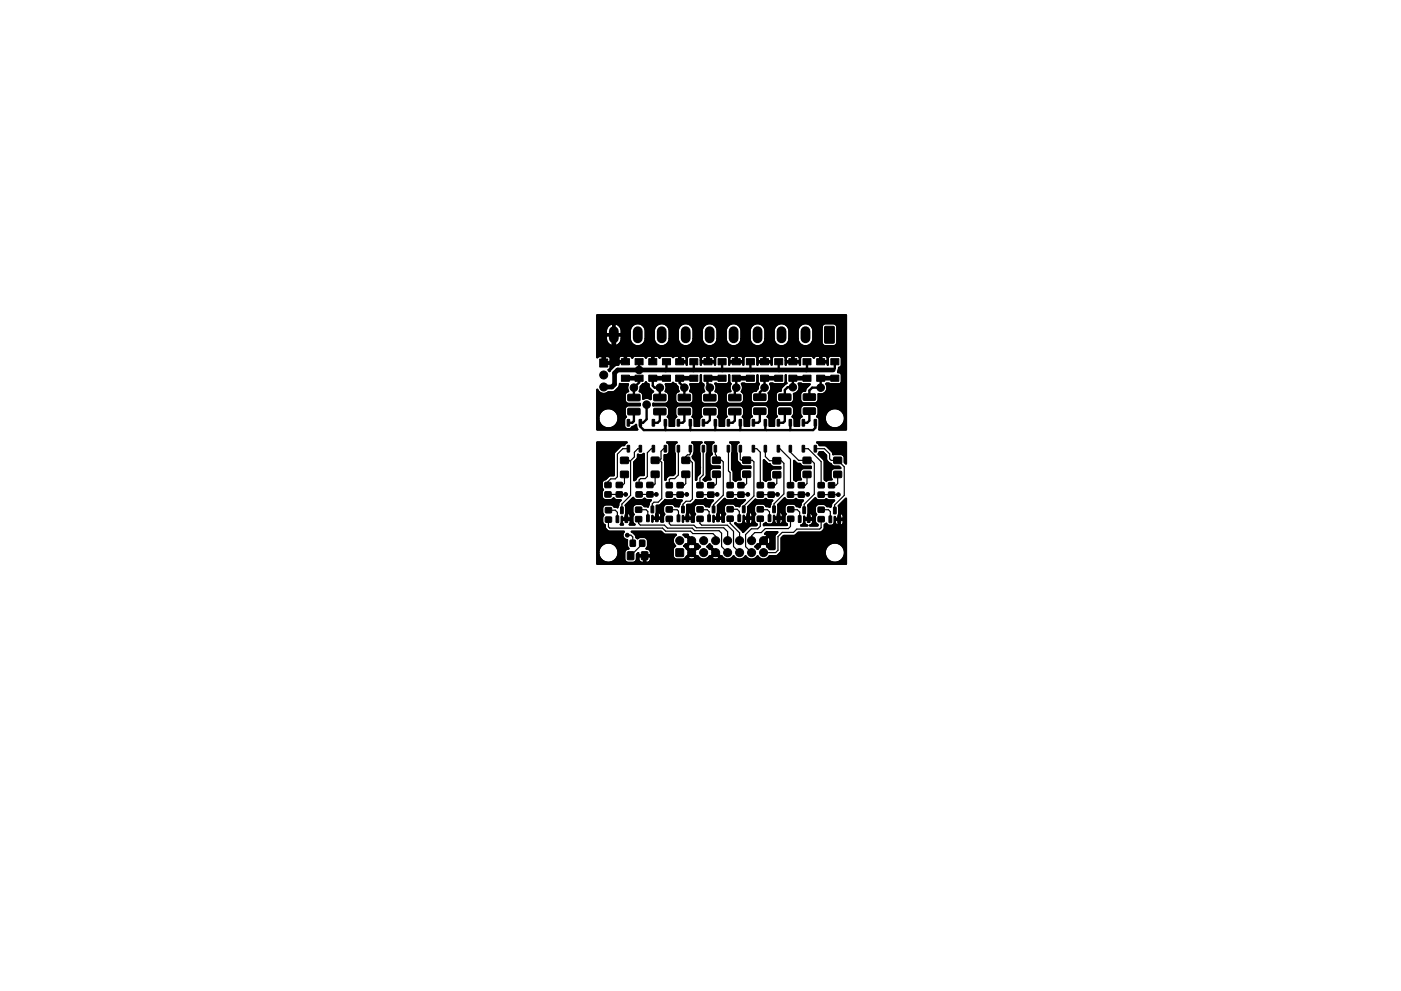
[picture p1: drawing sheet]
<svg xmlns="http://www.w3.org/2000/svg" width="297mm" height="210mm" viewBox="0 0 297 210" stroke-linecap="round" stroke-linejoin="round" font-family="sans-serif">
<g fill="#000" stroke="#000" stroke-width=".21">
<path d="M127.2 76.2h1.6v1.7h-1.6zM131.8 76.1h1.7v1.3h-1.7zM134.6 76.1h1.7v1.3h-1.7zM134.6 79.6h1.7v1.3h-1.7zM137.5 76.1h1.7v1.3h-1.7zM140.5 76.1h1.7v1.3h-1.7zM140.5 79.6h1.7v1.3h-1.7zM143.2 76.1h1.7v1.3h-1.7zM146.2 76.1h1.7v1.3h-1.7zM146.2 79.6h1.7v1.3h-1.7zM149.2 76.1h1.7v1.3h-1.7zM152.2 76.1h1.7v1.3h-1.7z"/>
<path d="M152.2 79.6h1.7v1.3h-1.7zM155.2 76.1h1.7v1.3h-1.7zM158.2 76.1h1.7v1.3h-1.7zM158.2 79.6h1.7v1.3h-1.7zM161.3 76.1h1.6v1.3h-1.6zM164.3 76.1h1.6v1.3h-1.6zM164.3 79.6h1.6v1.3h-1.6zM167.3 76.1h1.6v1.3h-1.6zM170.3 76.1h1.7v1.3h-1.7zM170.3 79.6h1.7v1.3h-1.7zM173.2 76.1h1.7v1.3h-1.7zM176.2 76.1h1.7v1.3h-1.7z"/>
<path d="M176.2 79.6h1.7v1.3h-1.7zM174.9 69.3l1.7-.1 .3 .2v3.2l-.2 .2h-1.6l-.3-.1zM126.5 66.8h52.9l.1 24.4h-5.9l.1-2.2-.2-.3h1.5a2.01 2.01 0 0 0 2.9 1.8 2.01 2.01 0 0 0 .3-3.4 2.01 2.01 0 0 0-3.2 1.4v.2h-1.5l-.4-.2 .3-.7v-1.1l-.4-.6-2.6-.1-.5 .3-.1 .3v1.2l.3 .5-.6 .7v1.4l-1 .1-.1-.1v-1.4l-.5-.6 .3-.6v-1.2l-.1-.3-.6-.3h-2.3l-.5 .3-.1 .3v1.3l.2 .5-.5 .5-.1 1.5-1 .1-.1-.1v-1.4l-.5-.6 .3-.6v-1.2l-.1-.3-.6-.3h-2.3l-.5 .3-.1 .3v1.3l.2 .5-.5 .5-.1 1.5-1 .1-.1-.1v-1.4l-.4-.6 .2-.6v-1.1l-.1-.3-.6-.3h-2.2l-.4 .2-.3 .4v1.2l.2 .5-.6 .6v1.4l-1 .1-.1-.1v-1.4l-.4-.6 .2-.5v-1.2l-.1-.3-.6-.3h-2.2l-.4 .2-.3 .4v1.3l.2 .4-.6 .6v1.4l-1 .1-.1-.1v-1.4l-.5-.6 .2-.6v-1.1l-.1-.3-.5-.3h-2.3l-.4 .2-.3 .4v1.2l.2 .5-.5 .6v1.4l-1 .1-.1-.1v-1.4l-.4-.6 .2-.6v-1.1l-.1-.3-.5-.3h-2.7l.1-.6 2.5 .1 .6-.3 .1-.4v-1.2l-.3-.4-.4-.2 .2-.9-.2-.7 .1-.1h1.2l.4-.3 .6 .3 .5 .6 .2 1-.4 .3-.3 .4v1.2l.1 .4 .6 .3h2.2l.4-.2 .3-.4v-1.3l-.3-.4-.4-.2 .2-.9-.2-.7 2.1-.2 .2-.3v-1.5l.2 .1v1.4l.5 .5v1l.2 .5-.4 .3-.3 .5v1.1l.1 .4 .6 .3h2.2l.4-.2 .3-.4v-1.2l-.3-.5-.4-.2v-.2a1.58 1.58 0 0 0-.1-1.6h2.7l.3-.3v-1.4l.1-.1 .1 .1v1.4l.3 .5a1.29 1.29 0 0 0 0 1.4l-.1 .2a.77 .77 0 0 0-.9 .7v1.2l.4 .5 2.6 .1 .5-.3 .1-.4v-1.2l-.4-.6a1.55 1.55 0 0 0 0-1.5v-.2l.2-.1 .8 .1 2-.1 .3-.3v-1.4l.2-.1v1.5l.3 .5-.2 1-.5 .5-.6 .1-.4 .4v1.6l.6 .4 2.6-.1 .4-.5v-1.6a1.32 1.32 0 0 0 .3-1.7v-.2l.2-.1 .8 .1 2-.1 .3-.3v-1.4h.2l.2 1.8-1.1 .9-.2 .7-.7 .2-.3 .5v1.2l.3 .4 .3 .2 2.6-.1 .4-.5v-1.4l.6-.2a1.31 1.31 0 0 0 .4-1.8l.2-.2 2.4 .2-.8 .9-.2 .6-.6 .1-.4 .4v1.4l.4 .5h2.8l.4-.5 .1-1.4a1.37 1.37 0 0 0 1.6-.5 1.37 1.37 0 0 0 0-1.6l.6-.1 .4 .1h1.8l.4-.3 .1-1.6-.3-.4-.5-.2 .2-.9 .4-.2 .2-.3v-1.5l-.3-.4h-2.2l-.3 .4v1.4l-.1 .1-.1-.1v-.4l-1.6-.1-.1-.4h1.7l-.1-.5-.2-.4h-.8v.9h-.6v-.9h-.7l-.4 .4-.6-.4h-1.8l-.3 .1-.3 1.8-.1-.1-.1-.4h-2.6l-.1 .4h-.2v-.9h3l-.1-.5-.2-.4h-.8v.9h-.6v-.9h-.7l-.3 .3-.1 .6h-.2l-.1-.6-.4-.3h-1.8l-.3 .1-.3 1.8-.1-.1-.1-.4h-2.6l-.1 .4h-.2v-.9h3l-.1-.5-.2-.4h-.8v.9h-.6v-.9h-.7l-.3 .3-.1 .6h-.2l-.1-.6-.4-.3h-1.8l-.3 .1-.3 1.8-.1-.1-.1-.4h-2.6l-.1 .4h-.2v-.9h3l-.1-.5-.2-.4h-.8v.9h-.6v-.9h-.7l-.3 .3-.1 .6h-.2l-.1-.6-.4-.3h-1.8l-.3 .1-.2 1.8-.2-.1-.1-.4h-2.6l-.1 .4-.1 .1-.1-.1v-.9h2.9v-.7l-.3-.2h-.7v.9h-.6v-.9h-.7l-.3 .3-.1 .6h-.2v-.5l-.3-.4h-2l-.5 .4v1.4l-.1 .1-.1-.5-1.6-.1-.1-.4h1.7l-.1-.6-.3-.3h-.7v.9h-.6v-.9h-.7l-.4 .3-.4-.3h-1.9l-.5 .4-.5-.4h-.7v1.3l-.4 .1-.2-.1v-1.3h-.7l-.4 .4-.5-.4h-1.9l-.5 .4-.5-.4h-.7l-.1 1.3-1.6 .1v.4l-.8 .3-1.2 1.2-.3-.4 .4-.5 .1-.7h-1.6l-.1-.5h1.6l.1-.3h2.9v-.9l-.9 .1-.2 .8h-1.8l-.1-.4-.2-.4h-.8v1.1h-.6v-1.1h-.7l-.5 .2v-4.1h2.1a1.5 1.5 0 0 0 1.3 1.5h.5a1.49 1.49 0 0 0 1.3-1.4h2a1.55 1.55 0 0 0 1.5 1.4 1.55 1.55 0 0 0 1.6-1.5l2 .1a1.55 1.55 0 0 0 1.5 1.4 1.55 1.55 0 0 0 1.5-1.5l2 .1a1.55 1.55 0 0 0 1.6 1.4 1.55 1.55 0 0 0 1.5-1.5l2 .1a1.55 1.55 0 0 0 1.6 1.4 1.55 1.55 0 0 0 1.5-1.5l2 .1a1.55 1.55 0 0 0 1.5 1.4 1.55 1.55 0 0 0 1.6-1.5l2 .1a1.55 1.55 0 0 0 1.5 1.4 1.55 1.55 0 0 0 1.6-1.5l2 .1a1.55 1.55 0 0 0 1.5 1.4 1.55 1.55 0 0 0 1.5-1.5l2 .1a1.55 1.55 0 0 0 1.6 1.4 1.55 1.55 0 0 0 1.5-1.4v-1.9l-.2-.6h2.2v3.2l.2 .5 .5 .2h2l.4-.6v-3.3l-.2-.4-.5-.3h-1.8l-.4 .3-.2 .4h-2.2a1.55 1.55 0 0 0-1.7-.6 1.55 1.55 0 0 0-1.2 1.4v1.6h-2v-1.6a1.55 1.55 0 0 0-1.5-1.5 1.55 1.55 0 0 0-1.5 1.5v1.6h-2v-1.6a1.55 1.55 0 0 0-1.6-1.5 1.55 1.55 0 0 0-1.5 1.5v1.6h-2v-1.6a1.55 1.55 0 0 0-1.5-1.5 1.55 1.55 0 0 0-1.6 1.5v1.6h-2v-1.6a1.55 1.55 0 0 0-1.5-1.5 1.55 1.55 0 0 0-1.6 1.5v1.6h-2v-1.6a1.55 1.55 0 0 0-1.5-1.5 1.55 1.55 0 0 0-1.6 1.5v1.6h-2v-1.6a1.55 1.55 0 0 0-1.5-1.5 1.55 1.55 0 0 0-1.5 1.5v1.6h-2v-1.6a1.55 1.55 0 0 0-1.6-1.5 1.55 1.55 0 0 0-1.5 1.5v1.6h-2v-.5h-1.3v2h-.5v-2h-1.3v.5h-2.1v-1h5.2v-.6a1.5 1.5 0 0 0-1.3-1.4v2h-.5v-2.1a1.54 1.54 0 0 0-1.3 1.5v.6h-2.1zM126.5 82.6h.2a1.47 1.47 0 0 0 2.3 .5l1.3-.2 .8-.8 .3-.8 1.9 .2-.2 .7 .2 .8-.4 .3-.3 .4v1.4l.6 .5h2.5l.1 .4-.1 .1h-2.5l-.5 .3-.1 .3v1.1l.2 .6-.4 .6v1.4l.4 .5h.7l1.4-.9 .3 1.2h-8.6l-.1-.1v-2.4h.5a2.01 2.01 0 0 0 2.9 1.8 2.01 2.01 0 0 0 .3-3.4 2.01 2.01 0 0 0-3.2 1.4v.2h-.5zM126.5 93.8h6.5l-.6 .7-.8 .2-1.3 1.4-.1 4.8-1 .1-.8 .8-.4 .1-.3 .6v.9l.3 .5-.3 .5v.9l.3 .5 .4 .2h1.1l.6-.4 .4 .3 1.1 .1 .1 .2-.4 .5-.3 1.1-.8-.2-.6-.5-1.2 .1-.4 .2-.2 .3v.9l.3 .6-.3 .5 .1 1.2 .4 .4 .2 .9 .5 .4 3.3 .1 .1 .1a.99 .99 0 0 0-.2 1.1 .99 .99 0 0 0 .9 .6v1.4l.2 .6a.9 .9 0 0 0-.8 .6v1.6l.3 .4 .4 .2 1.3-.1 .3-.2 .1-.4h.6l.1 .4 .5 .3 1.4-.1 .3-.4 .1-.6h-1v1.1h-.5v-1.1h-.9v.4h-.6v-1l.4-.4 .2 .5h2.4v-.5a.9 .9 0 0 0-.9-.7l.3-.7v-1.1l-.2-.4-.5-.3-.9 .1-.4 .1a.36 .36 0 0 1-.4 0 .36 .36 0 0 1-.1-.4l-.2-.3-.7-.6v-.2h6.3l.7 .6h2.4l.1 .2a1.45 1.45 0 0 0-.1 2.4l-.4 .3-.1 .4v1.4l.2 .4 .5 .2h1.3l.5-.2h.6a1.29 1.29 0 0 0 1.5 0l-.8-.8-.7 .8h-.6l1-1.2-1.3-1.4h.9l.1 .2-.1 .1 .8 .8 .7-.8-.1-.1 .1-.2-.8-.7-.7 .7h-.9l.3-.4 .2 .1 .8-.8-.8-.7h-.2l-.5-.5 .1-.2 1 .1v.2l1.9 1.9 .2-.1 .5 .5-.5 .6h-.2l-.8 .7 .8 .8 .1-.1a1.54 1.54 0 0 0 2.1 .5h1a1.29 1.29 0 0 0 1.5 0l-.8-.8-.7 .8h-1l.4-.5 .2 .1 .8-.8-.8-.7-.2 .1-.5-.6 .5-.6 .7 .5-.1 .2 1.8 1.9 .2-.1a1.41 1.41 0 0 0 2.4 .1l.1-.1a1.56 1.56 0 0 0 2 .5l.5-.5a1.56 1.56 0 0 0 2 .5l.6-.5a1.56 1.56 0 0 0 2 .5l.5-.5 1.6-.1 .7-.6h9.6a2.01 2.01 0 0 0 2.9 1.8 2.01 2.01 0 0 0 .3-3.4 2.01 2.01 0 0 0-3.2 1.4v.2h-9.6l.2-.4v-2.7l.5-.5h2.3l.8-.7h4.8l.6-.6 .2-1 .4-.3 .6 .4h.7l.4-.6h.2l.2 .4 .4 .2 .8-.1 .2-.3 .1-.6h-.6v1h-.5v-1h-.6v.4h-.2v-1.1l.2-.1 .1 .3h1.6l-.1-.6-.5-.4v1h-.5l.1-.9-.1-1.7 1.7-1.6v14h-52.8l-.1-.1v-2.4h.5a2.01 2.01 0 0 0 2.9 1.8 2.01 2.01 0 0 0 .3-3.4 2.01 2.01 0 0 0-3.2 1.4v.2h-.5zM131.6 97h1.6v1.3h-1.6zM131.6 100h1.6v1.3h-1.6zM133 94.5l.5 .1-.1 1.3-.4-.1zM133 89l.5 .1-.1 1.3-.4-.1zM133.1 86.7l2.5-.1 .1 .3v1l-.2 .1h-2.3l-.1-.2zM133.1 83.7h2.5l.1 .2v1l-.2 .2-2.3-.1-.1-.2zM131.8 79.6h1.7v1.3h-1.7z"/>
<path d="M135.5 94.5l.5 .1v1.3l-.5-.1zM135.5 89l.5 .1v1.3l-.5-.1zM135.2 96.4h.8l.5-.2 .1 .1v4.5l-.1 .1-1 .1-.7 .8-.4 .2-.1-3.9 .8-.9zM136.2 81.4l.4-.1 .4-.3 .6 .5 .2 .8 .8 .7-.5 .6v1.1l-.2 .1a1.36 1.36 0 0 0-1.5-.1l-.2-.1v-1l-.7-.5 .2-1.1zM138.3 94.5l.5 .1-.1 1.3-.4-.1zM138.3 89l.5 .1-.1 1.3-.4-.1zM138.6 86.7l2.5-.1 .1 .3v1l-.2 .1h-2.3l-.1-.2zM138.6 83.7h2.5l.1 .2v1l-.2 .2-2.3-.1-.1-.2zM137.5 79.6h1.7v1.3h-1.7zM138.1 97h1.6v1.3h-1.6zM138.1 100h1.6v1.3h-1.6zM140.8 94.5l.5 .1v1.3l-.5-.1z"/>
<path d="M140.8 89l.5 .1v1.3l-.5-.1zM141.4 93.8l2.1-.1 .1 .2-.4 .3-.2 .3v1.4l.2 .4v4.2l-.4 .4-1 .1-.5 .7a.18 .18 0 0 1-.1 .2 .18 .18 0 0 1-.3-.1v-3.7l-.2-.5 .1-1 .8-.3 .3-.4v-1.4l-.2-.3-.4-.2zM143.6 94.5l.5 .1-.1 1.3-.4-.1zM143.6 89l.5 .1-.1 1.3-.4-.1zM143.8 86.7l2.5-.1 .1 .3v1l-.2 .1h-2.3l-.1-.2zM143.8 83.7h2.5l.1 .2v1l-.2 .2-2.3-.1-.1-.2zM143.2 79.6h1.7v1.3h-1.7zM144.6 97h1.6v1.3h-1.6zM144.6 100h1.6v1.3h-1.6zM146.1 94.5l.5 .1v1.3l-.5-.1zM146.1 89l.5 .1v1.3l-.5-.1zM146.7 93.8l2.1-.1 .1 .2-.4 .3-.2 .3 .2 5.9-.6 .7-.2 .7-.1 .1-.2-.1v-3.8l-.6-.7-.1-.4 .5-1v-1.4l-.2-.3-.4-.2z"/>
<path d="M148.9 94.5l.5 .1-.1 1.3-.4-.1zM148.9 89l.5 .1-.1 1.3-.4-.1zM149.2 86.7h2.5l.1 .2v1l-.2 .2-2.3-.1-.1-.2zM149.2 83.7h2.5l.1 .2v1l-.2 .2h-2.3l-.1-.3zM149.2 79.6h1.7v1.3h-1.7zM149.4 93.8h2l-.5 .7v1.4l.1 .5-.5 .6v1.3l.5 .5 1.6 .1 .1 .1-.1 .4h-1.4l-.4 .2-.3 .5v1.1l.3 .6-.7 .1-.6 .3-.5-.4 .7-1v-4.5l.2-.4v-1.4l-.1-.3-.4-.2zM151.4 94.5l.5 .1v1.3l-.5-.1zM151.4 89l.5 .1v1.3l-.5-.1zM151.1 97h1.6v1.3h-1.6zM151.1 100h1.6v1.3h-1.6zM154.2 94.5l.5 .1-.1 1.3-.4-.1zM154.2 89l.5 .1-.1 1.3-.4-.1z"/>
<path d="M154.5 86.7l2.5-.1 .1 .3v1l-.2 .1h-2.3l-.1-.2zM154.5 83.7h2.5l.1 .2v1l-.2 .2-2.3-.1-.1-.2zM154.7 93.8h2l-.5 .7 .2 3.2 1 1.1 1.7 .1 .1 .1-.1 .4h-1.5l-.4 .2-.3 .5v1.1l.3 .6-.9 .1-.3 .3-.6-.4v-1.7l-.3-.5 .1-5.1-.1-.3-.4-.2zM156.7 94.5l.5 .1v1.3l-.5-.1zM156.7 89l.5 .1v1.3l-.5-.1zM155.2 79.6h1.7v1.3h-1.7zM157.5 97h1.6v1.3h-1.6zM157.5 100h1.6v1.3h-1.6zM159.5 94.5l.5 .1-.1 1.3-.4-.1zM159.5 89l.5 .1-.1 1.3-.4-.1zM159.8 86.6h2.5l.1 .2v1l-.2 .2-2.3-.1-.1-.2zM159.8 83.6h2.5l.1 .2v1l-.2 .2h-2.3l-.1-.3z"/>
<path d="M161.9 97.6l.1-.1 .8 .8 .5 .1 .5 .5 1.6 .1 .2 .1-.1 .4h-1.5l-.4 .2-.3 .5 .2 1.6-.8 .1-.3 .3-.6-.4zM162 94.5l.5 .1v1.3l-.5-.1zM162 89l.5 .1v1.3l-.5-.1zM161.3 79.6h1.6v1.3h-1.6zM164.8 94.5l.5 .1-.1 1.3-.4-.1zM164.8 89l.5 .1-.1 1.3-.4-.1zM163.9 97.1h1.6v1.3h-1.6zM165.1 86.6h2.5l.1 .2v1l-.2 .2-2.3-.1-.1-.2zM165.1 83.6h2.5l.1 .2v1l-.2 .2h-2.3l-.1-.3zM167.3 94.5l.5 .1v1.3l-.5-.1zM167.3 89l.5 .1v1.3l-.5-.1zM168.3 97.7h.1l.7 .6h.6l.5 .5 1.7 .1 .1 .1-.1 .4h-1.5l-.4 .2-.3 .5v1.2l.2 .5-.8 .1-.3 .3-.6-.4z"/>
<path d="M167.3 79.6h1.6v1.3h-1.6zM170.1 94.5l.5 .1-.1 1.3-.4-.1zM170.1 89l.5 .1-.1 1.3-.4-.1zM170.3 86.6l2.5-.1 .1 .3v1l-.2 .1h-2.3l-.1-.2zM170.3 83.6h2.5l.1 .2v1l-.2 .2-2.3-.1-.1-.2zM170.3 97h1.6v1.3h-1.6zM170.3 100h1.6v1.3h-1.6zM172.6 94.5l.5 .1v1.3l-.5-.1zM172.6 89l.5 .1v1.3l-.5-.1zM173.7 95.9h.9l.6 .6 .1 1.2 1.2 1 .3 .2h1.2l.3 .4-.1 .1h-1.4l-.4 .3-.2 .3v1.2l.2 .6-.7 .1-.5 .2-.4-.3-.1-4-1.3-1.4zM173.2 79.6h1.7v1.3h-1.7zM176.8 97h1.6v1.3h-1.6z"/>
<path d="M176.8 100h1.6v1.3h-1.6zM173.2 93.8h6.2l.1 4.6h-.2l-.3-.3v-1l-.3-.5-.4-.1h-1.7l-.2-.6-1.2-1.2-1.5-.2-.6-.5zM128.3 104.4h1.2v1h-1.2zM128.3 102.4h1.2v1h-1.2zM128.4 109.7h1.2v1.1h-1.2zM128.4 107.7h1.2v1.1h-1.2zM130.6 109.5h.6l-.1 1.4-.5-.1zM130.7 104.4h1.2v1h-1.2zM130.7 102.4h1.2v1h-1.2zM131.6 107.6h.5v1.4l-.5-.1zM132.5 109.5h.6l-.1 1.4-.5-.1zM133.6 114.6h1.1v1.3h-1.1z"/>
<path d="M132.6 107.1l1.6-1.6 .7 .5h1.2l.6-.3 .5 .3 .9 .1-.4 .6-.3 .9-.8-.1-.3-.3-.4-.2-1.1 .1-.4 .2-.2 .3v.9l.3 .6-.3 .5v.9l.2 .5 .3 .2-.1 .2h-1.2l.2-1h-1.6l.2 .9h-.7l.2-.5 .1-1.3 .2 .1v.3h1.6v-.6l-.5-.4v1h-.6l.2-1zM133.1 117.1h1.2v1.6h-1.2zM134.8 109.6h1.2v1.1h-1.2zM134.8 107.6h1.2v1.1h-1.2zM134.9 104.4h1.2v1h-1.2zM134.9 102.4h1.2v1h-1.2zM135.6 114.6h1.1v1.3h-1.1zM137.1 109.3h.6l-.1 1.4-.5-.1zM137.2 104.4h1.2v1h-1.2zM137.2 102.4h1.2v1h-1.2zM136 117.1h1.3v1.6h-1.3zM138.1 107.4h.5l-.1 1.4-.5-.1z"/>
<path d="M139 109.3h.6l-.1 1.4-.5-.1zM141.3 109.6h1.2v1h-1.2zM141.3 107.6h1.2v1h-1.2zM141.3 104.4h1.2v1.1h-1.2zM141.3 102.4h1.2v1.1h-1.2zM139.2 107.2l.7-.1 1.1-1.2 1.5 .1 .6-.3 .5 .3 1.1 .1-.4 .6-.4 .9-.8-.1-.3-.4-.4-.1h-1.1l-.4 .3-.2 .3v.9l.3 .6-.3 .5-.1 1.2h-.5v-.6h-1.6l-.1 .5h-.2l.1-1.4 .2 .1v.3h1.6l-.1-.6-.5-.4v1h-.5zM143.3 116.5h1.6v1.5h-1.6zM143.6 109.3h.5v1.4l-.5-.1zM143.6 104.4h1.2v1.1h-1.2zM143.6 102.4h1.2v1.1h-1.2zM144.5 107.4h.6l-.1 1.4-.5-.1zM145.5 109.3h.5v1.4l-.5-.1z"/>
<path d="M147.8 104.4h1.2v1.1h-1.2zM147.8 102.4h1.2v1.1h-1.2zM147.8 109.6h1.2v1h-1.2zM147.8 107.6h1.2v1h-1.2zM145.7 107l1-.1 .8-.9h1.5l.6-.3 .5 .3 1.2 .1-.5 .7-.4 .8-.8-.1-.6-.5h-1.2l-.4 .3-.2 .3v.9l.3 .6-.3 .5-.1 1.2h-.5l-.1-.6h-1.5l-.1 .5h-.2v-1.3h.2l.1 .3h1.6l-.1-.6-.5-.4v1h-.5l.1-2.5zM150.1 109.3h.5l-.1 1.4-.4-.1zM150.1 104.4h1.2v1.1h-1.2zM150.1 102.4h1.2v1.1h-1.2zM151 107.4h.6l-.1 1.4-.5-.1zM152 109.3h.5l-.1 1.4-.4-.1zM153.6 105.7l.7 .4 1.1-.1 .6-.3 .5 .3h1.4l.1 .1-1 1-.2 .5-.8-.2-.6-.4-1.1-.1-.4 .2-.3 .5v1l.3 .4-.3 .5v1.3h-.5l-.1-.6h-1.5l-.1 .5-.2 .1v-1.5l.2 .1v.3h1.6v-.6l-.5-.4v1h-.5l.1-2.5zM154.2 109.5h1.2v1.1h-1.2z"/>
<path d="M154.2 107.5h1.2v1.1h-1.2zM154.2 104.4h1.2v1.1h-1.2zM154.2 102.4h1.2v1.1h-1.2zM156.5 109.2l.5 .1-.1 1.4-.4-.1zM156.5 104.4h1.2v1.1h-1.2zM156.5 102.4h1.2v1.1h-1.2zM157.4 107.4h.6l-.1 1.4-.5-.1zM158.4 109.2l.5 .1-.1 1.4-.4-.1zM160.6 109.5h1.2v1.1h-1.2zM160.6 107.5h1.2v1.1h-1.2zM160.6 104.4h1.2v1.1h-1.2zM160.6 102.4h1.2v1.1h-1.2z"/>
<path d="M160.1 105.9l1.6 .2 .7-.4 .5 .3 .8 .1 .2 .1-.4 .5-.3 1-.8-.2-.6-.5h-1.2l-.5 .2-.1 1.3 .3 .5-.3 .6v.9l.1 .4 .4 .3v.2l-.1 .2h-1.4l-1.5 1.4-1.8-2 .3-.2 .3 .3 .7 .1 .4-.3 .1-.3h.3l.2 .3 .4 .3h.5l.4-.3 .1-.7h-.5v1h-.5v-1h-.6v.4h-.3v-1.2l.3-.1v.4h1.6v-.6l-.5-.4v1h-.5l.1-2.2zM162.9 109.2l.5 .1v1.4l-.5-.1zM162.9 104.4h1.2v1.1h-1.2zM162.9 102.4h1.2v1.1h-1.2zM163.9 107.4h.5l-.1 1.4-.5-.1zM162.1 113.2l.5-.4 2.3 .1-.6 .9v2.7l-1.2 .1-.5-.6v-.2l-.7-.7-.8 .7 .1 .3-.5 .5-.7-.6 .6-.6 .2 .1 .7-.8h.8l.7 .8a1.32 1.32 0 0 0 0-1.5l-.7 .7h-.8l1.2-1.1-.6-.2zM164.8 109.2l.5 .1v1.4l-.5-.1zM163.9 100.1h1.6v1.3h-1.6zM164.9 107l1.4-1.4 .7 .4h1.2l.6-.3 .5 .3 1.1 .1-.5 .7-.3 .9-.7-.2-.6-.5h-1.3l-.4 .2-.2 1.3 .3 .5-.2 .6-.1 .9 .2 .4 .3 .3v.3h-5v-.3l.5-.4 .5 .4 .7-.1 .4-.5h.3l.1 .3 .4 .3h.5l.4-.3 .2-.7h-.6v1h-.5v-1h-.5v.4h-.3v-1.3l.2 .1 .1 .3h1.6l-.1-.6-.5-.4v1h-.5zM167 104.4h1.2v1.1h-1.2zM167 102.4h1.2v1.1h-1.2zM167 109.5h1.3v1.1h-1.3z"/>
<path d="M167 107.5h1.3v1.1h-1.3zM169.3 109.4l.5 .1v1.3h-.5zM169.3 104.4h1.2v1.1h-1.2zM169.3 102.4h1.2v1.1h-1.2zM170.2 107.6h.6l-.1 1.4-.5-.1zM171.2 109.4l.5 .1v1.3h-.5zM172.8 105.6l.7 .4h1.4a.51 .51 0 0 1 .8 0l1.3 .1-.6 .7-.2 .8-.9-.1-.3-.3-.4-.2-1.1 .1-.5 .4-.1 1.2 .3 .4-.3 .5v1.1l.5 .5v.4h-1.7l-.1-.2 .6-.4 .1-.6h-1.6v.6l.6 .4v.2h-1.5l-.1-.2 .6-.4 .1-1.5 .2 .1 .1 .3h1.6l-.1-.6-.5-.4v1h-.5l.1-2.3-.1-.4zM173.5 104.4h1.2v1.1h-1.2zM173.5 102.4h1.2v1.1h-1.2zM173.5 109.6h1.2v1.1h-1.2zM173.5 107.6h1.2v1.1h-1.2zM175.7 104.4h1.2v1.1h-1.2z"/>
<path d="M175.7 102.4h1.2v1.1h-1.2zM175.8 109.5h.5v1.4l-.5-.1zM176.7 107.6l.6 .1-.1 1.3h-.5zM177.7 109.5h.5v1.4l-.5-.1z"/>
<circle cx="128" cy="79.6" r=".85"/>
<circle cx="135.5" cy="78.5" r=".8"/>
<circle cx="128" cy="82.1" r=".85"/>
<circle cx="130.3" cy="83.9" r=".4"/>
<circle cx="134.4" cy="82.2" r=".8"/>
<circle cx="135.3" cy="99.1" r=".4"/>
<circle cx="137.1" cy="85.8" r=".8"/>
<circle cx="137.4" cy="83.1" r=".4"/>
<circle cx="139.9" cy="82.2" r=".8"/>
<circle cx="142.1" cy="99.1" r=".4"/>
<circle cx="145.1" cy="82.2" r=".8"/>
<circle cx="148.2" cy="99.2" r=".4"/>
<circle cx="150.5" cy="99.1" r=".4"/>
<circle cx="150.5" cy="82.2" r=".8"/>
<circle cx="155.9" cy="99.3" r=".4"/>
<circle cx="156.1" cy="82.2" r=".8"/>
<circle cx="162.1" cy="82.2" r=".8"/>
<circle cx="162.8" cy="99.2" r=".4"/>
<circle cx="168.1" cy="82.1" r=".8"/>
<circle cx="169.3" cy="99.1" r=".4"/>
<circle cx="174" cy="82.2" r=".8"/>
<circle cx="175.6" cy="99" r=".4"/>
<circle cx="177.9" cy="95.5" r=".4"/>
<circle cx="132.6" cy="104.9" r=".4"/>
<circle cx="133" cy="113.5" r=".4"/>
<circle cx="133.6" cy="107.8" r=".4"/>
<circle cx="139.2" cy="104.9" r=".4"/>
<circle cx="139.6" cy="107.7" r=".4"/>
<circle cx="144.1" cy="114.7" r=".85"/>
<circle cx="145.6" cy="104.9" r=".4"/>
<circle cx="146" cy="107.7" r=".4"/>
<circle cx="146.7" cy="114.7" r=".85"/>
<circle cx="146.7" cy="117.2" r=".85"/>
<circle cx="149.2" cy="114.7" r=".85"/>
<circle cx="149.2" cy="117.2" r=".85"/>
<circle cx="151.7" cy="117.2" r=".85"/>
<circle cx="151.7" cy="114.7" r=".85"/>
<circle cx="152" cy="104.9" r=".4"/>
<circle cx="152.7" cy="107.9" r=".4"/>
<circle cx="154.3" cy="114.7" r=".85"/>
<circle cx="154.3" cy="117.2" r=".85"/>
<circle cx="156.8" cy="117.2" r=".85"/>
<circle cx="156.8" cy="114.7" r=".85"/>
<circle cx="158.6" cy="104.9" r=".4"/>
<circle cx="159" cy="107.8" r=".4"/>
<circle cx="159.4" cy="114.7" r=".85"/>
<circle cx="159.4" cy="117.2" r=".85"/>
<circle cx="161.9" cy="114.7" r=".85"/>
<circle cx="161.9" cy="117.2" r=".85"/>
<circle cx="164.9" cy="104.9" r=".4"/>
<circle cx="165.7" cy="108.1" r=".4"/>
<circle cx="171.3" cy="104.9" r=".4"/>
<circle cx="172.4" cy="108.1" r=".4"/>
<circle cx="177.7" cy="104.9" r=".4"/>
<circle cx="178.3" cy="108.1" r=".4"/>
</g>
<path d="M130.1 70.3v1.5M135.2 70.3v1.5M140.3 70.3v1.5M145.4 70.3v1.5M150.5 70.3v1.5M155.5 70.3v1.5M160.6 70.3v1.5M165.7 70.3v1.5M170.8 70.3v1.5" fill="none" stroke="#000" stroke-width="2.1"/>
<g fill="none" stroke="#000" stroke-width=".25">
<path d="M132.4 97.7h1l.3 .2v7.2l-1.9 1.8v1.4M133.2 95.2h-1.1l-1.2 1.1v4.8l-.4 .5h-1l-.6 .6v.7M135.8 95.2h-.6l-.7 .7v1l-.9 .9M138.5 95.2h-.4l-.9 .8v5.1l-.4 .4h-1l-.3 .3v1.1M138.9 97.7h1l.4 .4v7.7l-.8 .7h-.9l-.3 .4v1.4M141.1 95.2h-.4l-.5 .5v1.6l-.4 .4M143.8 95.2v5.6l-.8 .7h-.9l-.2 .2v1.2M146.4 95.2v1.1l-.2 .2h-.4l-.4 .3v.9h.9l.5 .4v7.8l-.5 .4h-.8l-.7 .7v1.3M149.1 95.2v5.5l-.7 .7v1.5M151.7 95.2v1.2l.2 .2v1h1.1l.3 .4v7l-2 2.1v1.2M154.4 95.2h.1M154.5 95.2v4.7l.3 .3v2.7"/>
<path d="M156.9 95.2v2.2l.3 .2h2.3l.4 .4v7.2l-2.2 2.2v.9M157 95.2h-.1M159.7 95.2h.8l.7 .7v7M162.3 95.2v1.7l.9 .8h2.4l.6 .6v6.5l-2.1 2.1v1.3M165 95.2h.3l2.3 2.2v5.5M167.6 95.2v.7l1.7 1.8h2.7l.6 .6v6.5l-2.1 2.2v1.2M170.3 95.2h1l2.8 2.7v5M172.9 95.2h1.9l1.1 1.1v1l.3 .4h1.4l1.4 1.3v6.1l-2 2v1.2M128.9 104.9h3.7M129 110.2v1.6l.3 .2h11.2l.6 .7h5.3l.5 .5h4.3l.5 .6v.9M129 108.2h1.5l.4 .5v1.4M132.4 100.6v1.9l-.3 .4h-.8"/>
<path d="M133 113.5h.8l.4 .4v1.4M135.4 108.1h1.6l.3 .4v1.6M135.4 110.1v.9l.4 .4h5.1l.6 .6h5.3l.5 .6h5.2l.5 .5v2.9l1.3 1.2M135.5 104.9h3.7M136.2 115.3v.1l-2.5 2.5M138.9 100.6v2l-.3 .3h-.8M141.9 108.1h1.6l.4 .3v1.7M141.9 110.1v1l.3 .3h4.9l.6 .6h5.7l.9 .8v1.9M145.4 100.6v2l-.3 .3h-.9M145.6 104.9h-3.7M148.4 108.1h1.5l.4 .4v1.7M148.4 110.1v.9l.4 .4h5.4l1.3 1.3v3.3l1.3 1.2"/>
<path d="M151.9 100.6v2l-.3 .3h-.9M152 104.9h-3.6M154.8 108h1.5l.5 .5v1.6M154.8 110v1l2 2.1v1.6M158.3 100.6v2l-.4 .3h-.8M158.6 104.9h-3.8M161.2 108.1h1.5l.5 .5v1.5M161.2 110.1v1.5l-.6 .6h-1.3l-1.2 1.2v2.6l1.2 1.2M164.7 100.7v1.8l-.4 .4h-.8M164.9 104.9h-3.7M167.6 108.1h1.4l.6 .5v1.5M167.6 110.1v1.6l-.4 .4h-4.9l-.9 .9h-1.4l-.7 .7v1"/>
<path d="M171.1 100.6v2l-.4 .3h-.8M171.3 104.9h-3.7M174.1 104.9h3.6M174.1 108.1h1.5l.4 .4v1.7M174.1 110.1v1.8l-.3 .3h-4.9l-.6 .7h-2.4l-1 .9v2.9l-.4 .5h-2.6M177.6 100.6v2l-.3 .3h-1"/>
</g>
<g fill="none" stroke="#000" stroke-width=".5">
<path d="M132.6 76.7h-2.2l-.3 .3h-2.1M135.5 76.7v1.8M141.3 76.7v1.6l-.1 .2M147.1 76.7l-.1 1.8M153.1 76.7l.1 1.8M159.1 76.7l.1 1.8M165.1 76.7l.1 1.8M171.1 76.7v1.6l-.2 .2M177 76.7v1.4l-.4 .4M134.4 87.3v2l-.3 .4h-.9M135.5 80.2v.9l-1.1 1.1v2.1M137.1 85.8v3.1l-.8 .8h-.5v.8l.7 .7h35.9l.5-.4v-1.1"/>
<path d="M138.4 80.2v1.6l.4 .4h1.1v2.1M139.9 87.3v1.9l-.4 .5h-1M141.1 89.7l.1 1.5M144.1 80.2v1l1 1v2.1M145.1 87.3v2l-.3 .4h-1M146.4 89.7v1.5M150.1 80.2l-.1 1.2 .5 .5v2.5M150.5 87.3v1.8l-.6 .6h-.8M151.7 89.7l-.1 1.5M155.8 87.3v1.9l-.5 .5h-.9M156.1 80.2v2l-.3 .3v1.8M157 89.7l-.1 1.5"/>
<path d="M161.1 87.2v2.1l-.4 .4h-1M162.1 80.2v2l-1 1v1.1M162.3 89.7v1.3M166.4 87.2v2.1l-.4 .4h-1M167.6 89.7l-.1 1.5M168.1 80.2v1.9h-1.1l-.6 .6v1.6M171.6 87.2v2l-.4 .5h-.9M174 80.2v2h-1.8l-.6 .6v1.4"/>
</g>
<path d="M130.1 71v3.1l-.6 .6h-1l-.5 .5v1.8M176.6 78.5h-45.7l-.6 .6v2.4l-.6 .6h-1.7M132.6 80.2h2.9M138.4 80.2h2.9M144.1 80.2h3M150.1 80.2h3M156.1 80.2h3M162.1 80.2h3M168.1 80.2h3M174 80.2h3" fill="none" stroke="#000" stroke-width="1"/>
</svg>
